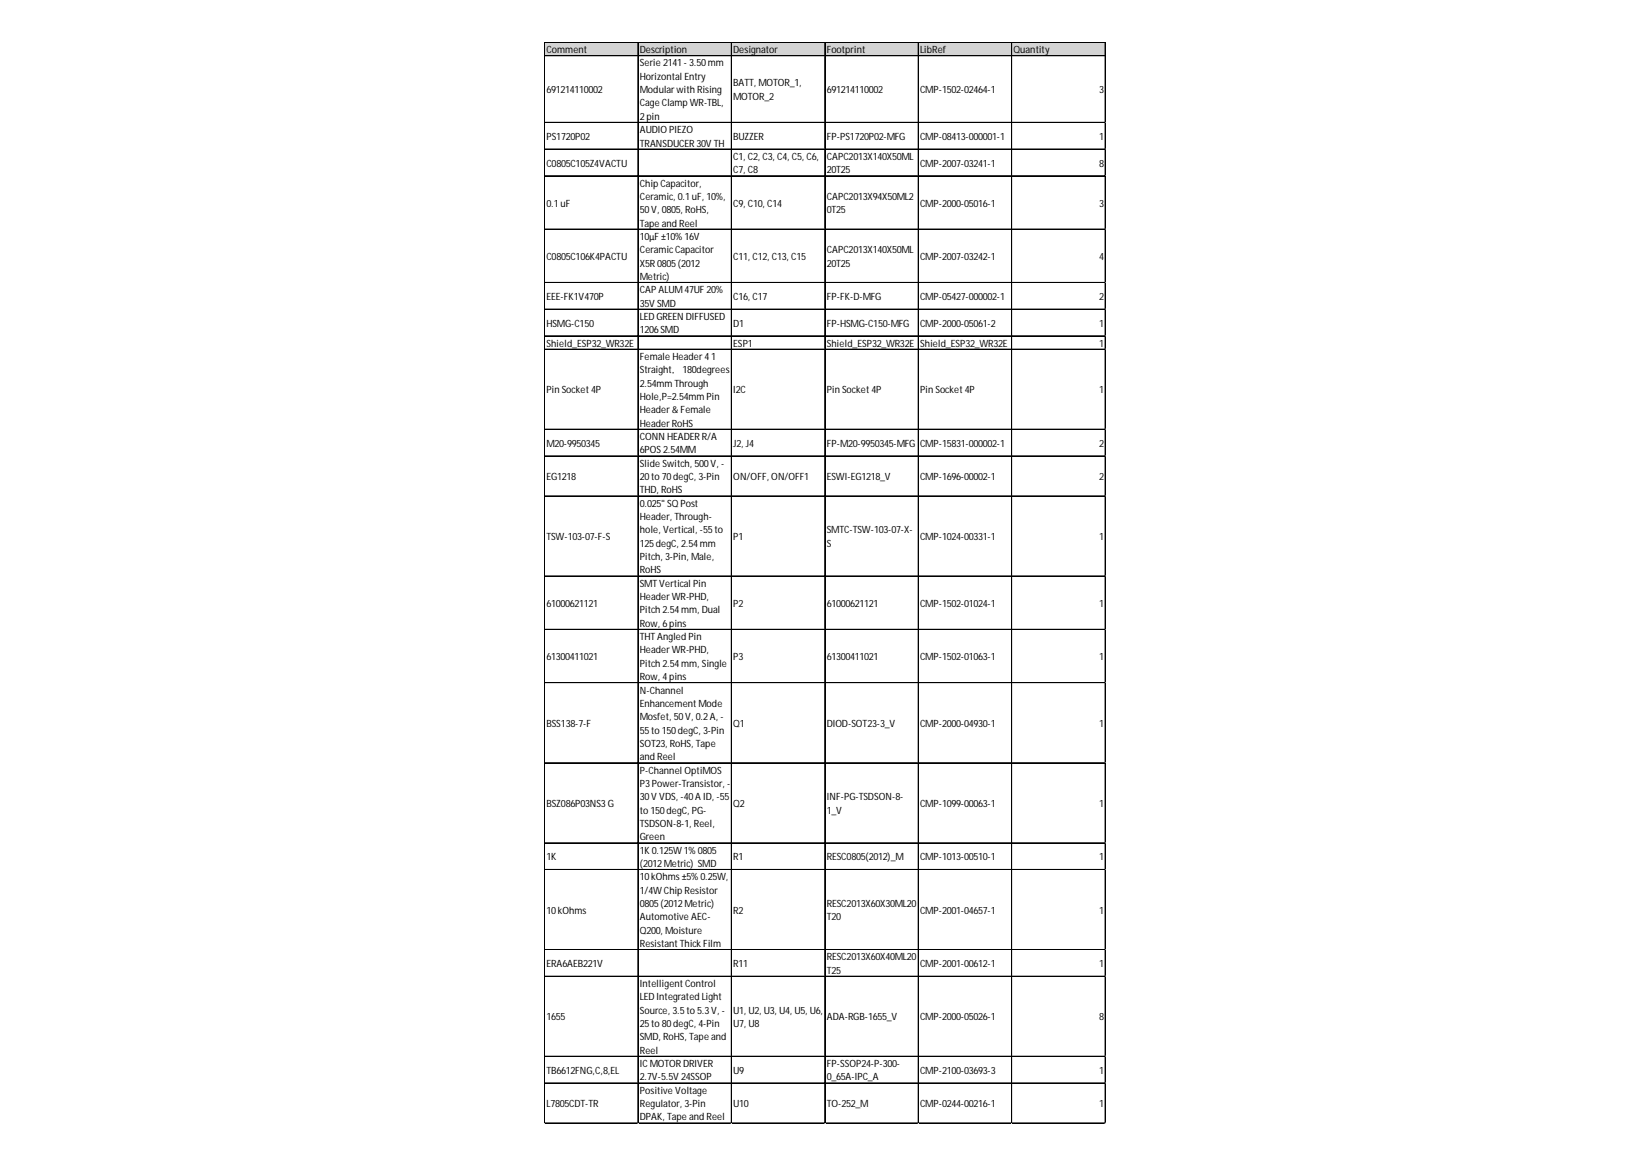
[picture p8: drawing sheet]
<svg xmlns="http://www.w3.org/2000/svg" width="297mm" height="210mm" viewBox="0 0 297 210" stroke-linecap="round" stroke-linejoin="round" font-family="sans-serif">
<defs><g id="words">
<g font-size="1.8">
<text x="98.3" y="9.6">Comment</text>
<text x="115.1" y="9.6">Description</text>
<text x="115.1" y="12">Serie 2141- 3.50mm</text>
<text x="131.9" y="9.6">Designator</text>
<text x="148.7" y="9.6">Footprint</text>
<text x="165.6" y="9.6">LibRef</text>
<text x="182.4" y="9.6">Quantity</text>
<text x="98.3" y="16.8">691214110002</text>
<text x="115.1" y="14.4">Horizontal Entry</text>
<text x="115.1" y="16.8">Modularwith Rising</text>
<text x="131.9" y="15.6">BATT, MOTOR_1,</text>
<text x="131.9" y="18">MOTOR_2</text>
<text x="148.7" y="16.8">691214110002</text>
<text x="165.6" y="16.8">CMP-1502-02464-1</text>
<text x="197.7" y="16.8">3</text>
<text x="115.1" y="19.2">Cage Clamp WR-TBL,</text>
<text x="115.1" y="21.6">2pin</text>
<text x="115.1" y="24">AUDIO PIEZO</text>
<text x="98.3" y="25.2">PS1720P02</text>
<text x="98.3" y="30">C0805C105Z4VACTU</text>
<text x="115.1" y="26.4">TRANSDUCER30V TH</text>
<text x="131.9" y="25.2">BUZZER</text>
<text x="131.9" y="28.8">C1, C2, C3, C4, C5, C6,</text>
<text x="148.7" y="25.2">FP-PS1720P02-MFG</text>
<text x="148.7" y="28.8">CAPC2013X140X50ML</text>
<text x="165.6" y="25.2">CMP-08413-000001-1</text>
<text x="165.6" y="30">CMP-2007-03241-1</text>
<text x="197.7" y="25.2">1</text>
<text x="197.7" y="30">8</text>
<text x="115.1" y="33.6">Chip Capacitor,</text>
<text x="115.1" y="36">Ceramic, 0.1uF, 10%,</text>
<text x="131.9" y="31.2">C7, C8</text>
<text x="148.7" y="31.2">20T25</text>
<text x="148.7" y="36">CAPC2013X94X50ML2</text>
<text x="98.3" y="37.2">0.1uF</text>
<text x="115.1" y="38.4">50V, 0805, RoHS,</text>
<text x="115.1" y="40.8">Tape and Reel</text>
<text x="131.9" y="37.2">C9, C10, C14</text>
<text x="148.7" y="38.4">0T25</text>
<text x="165.6" y="37.2">CMP-2000-05016-1</text>
<text x="197.7" y="37.2">3</text>
<text x="98.3" y="46.8">C0805C106K4PACTU</text>
<text x="115.1" y="43.2">10µF ±10%16V</text>
<text x="115.1" y="45.6">CeramicCapacitor</text>
<text x="115.1" y="48">X5R0805(2012</text>
<text x="131.9" y="46.8">C11, C12, C13, C15</text>
<text x="148.7" y="45.6">CAPC2013X140X50ML</text>
<text x="148.7" y="48">20T25</text>
<text x="165.6" y="46.8">CMP-2007-03242-1</text>
<text x="197.7" y="46.8">4</text>
<text x="98.3" y="53.9">EEE-FK1V470P</text>
<text x="115.1" y="50.4">Metric)</text>
<text x="115.1" y="52.7">CAPALUM47UF 20%</text>
<text x="131.9" y="53.9">C16, C17</text>
<text x="148.7" y="53.9">FP-FK-D-MFG</text>
<text x="165.6" y="53.9">CMP-05427-000002-1</text>
<text x="197.7" y="53.9">2</text>
<text x="98.3" y="58.7">HSMG-C150</text>
<text x="115.1" y="55.1">35V SMD</text>
<text x="115.1" y="57.5">LED GREEN DIFFUSED</text>
<text x="115.1" y="59.9">1206SMD</text>
<text x="131.9" y="58.7">D1</text>
<text x="148.7" y="58.7">FP-HSMG-C150-MFG</text>
<text x="165.6" y="58.7">CMP-2000-05061-2</text>
<text x="197.7" y="58.7">1</text>
<text x="98.3" y="62.3">Shield_ESP32_WR32E</text>
<text x="115.1" y="64.7">Female Header41</text>
<text x="131.9" y="62.3">ESP1</text>
<text x="148.7" y="62.3">Shield_ESP32_WR32E</text>
<text x="165.6" y="62.3">Shield_ESP32_WR32E</text>
<text x="197.7" y="62.3">1</text>
<text x="98.3" y="70.7">Pin Socket4P</text>
<text x="115.1" y="67.1">Straight，180degrees</text>
<text x="115.1" y="69.5">2.54mm Through</text>
<text x="115.1" y="71.9">Hole,P=2.54mm Pin</text>
<text x="131.9" y="70.7">I2C</text>
<text x="148.7" y="70.7">Pin Socket4P</text>
<text x="165.6" y="70.7">Pin Socket4P</text>
<text x="197.7" y="70.7">1</text>
<text x="115.1" y="74.3">Header&amp; Female</text>
<text x="115.1" y="76.7">HeaderRoHS</text>
<text x="98.3" y="80.3">M20-9950345</text>
<text x="115.1" y="79.1">CONN HEADERR/A</text>
<text x="115.1" y="81.5">6POS2.54MM</text>
<text x="115.1" y="83.9">Slide Switch, 500V, -</text>
<text x="131.9" y="80.3">J2, J4</text>
<text x="148.7" y="80.3">FP-M20-9950345-MFG</text>
<text x="165.6" y="80.3">CMP-15831-000002-1</text>
<text x="197.7" y="80.3">2</text>
<text x="98.3" y="86.3">EG1218</text>
<text x="115.1" y="86.3">20to 70degC, 3-Pin</text>
<text x="115.1" y="88.7">THD, RoHS</text>
<text x="131.9" y="86.3">ON/OFF, ON/OFF1</text>
<text x="148.7" y="86.3">ESWI-EG1218_V</text>
<text x="165.6" y="86.3">CMP-1696-00002-1</text>
<text x="197.7" y="86.3">2</text>
<text x="115.1" y="91.1">0.025&quot; SQ Post</text>
<text x="115.1" y="93.5">Header, Through-</text>
<text x="115.1" y="95.9">hole, Vertical, -55to</text>
<text x="148.7" y="95.9">SMTC-TSW-103-07-X-</text>
<text x="98.3" y="97.1">TSW-103-07-F-S</text>
<text x="115.1" y="98.3">125degC, 2.54mm</text>
<text x="115.1" y="100.7">Pitch, 3-Pin, Male,</text>
<text x="131.9" y="97.1">P1</text>
<text x="148.7" y="98.3">S</text>
<text x="165.6" y="97.1">CMP-1024-00331-1</text>
<text x="197.7" y="97.1">1</text>
<text x="115.1" y="103.1">RoHS</text>
<text x="115.1" y="105.5">SMTVertical Pin</text>
<text x="115.1" y="107.9">HeaderWR-PHD,</text>
<text x="98.3" y="109.1">61000621121</text>
<text x="115.1" y="110.3">Pitch 2.54mm, Dual</text>
<text x="115.1" y="112.7">Row, 6pins</text>
<text x="131.9" y="109.1">P2</text>
<text x="148.7" y="109.1">61000621121</text>
<text x="165.6" y="109.1">CMP-1502-01024-1</text>
<text x="197.7" y="109.1">1</text>
<text x="98.3" y="118.7">61300411021</text>
<text x="115.1" y="115.1">THTAngled Pin</text>
<text x="115.1" y="117.5">HeaderWR-PHD,</text>
<text x="115.1" y="119.9">Pitch 2.54mm, Single</text>
<text x="131.9" y="118.7">P3</text>
<text x="148.7" y="118.7">61300411021</text>
<text x="165.6" y="118.7">CMP-1502-01063-1</text>
<text x="197.7" y="118.7">1</text>
<text x="115.1" y="122.3">Row, 4pins</text>
<text x="115.1" y="124.7">N-Channel</text>
<text x="98.3" y="130.7">BSS138-7-F</text>
<text x="115.1" y="127.1">EnhancementMode</text>
<text x="115.1" y="129.5">Mosfet, 50V, 0.2A, -</text>
<text x="115.1" y="131.9">55to 150degC, 3-Pin</text>
<text x="131.9" y="130.7">Q1</text>
<text x="148.7" y="130.7">DIOD-SOT23-3_V</text>
<text x="165.6" y="130.7">CMP-2000-04930-1</text>
<text x="197.7" y="130.7">1</text>
<text x="115.1" y="134.3">SOT23, RoHS, Tape</text>
<text x="115.1" y="136.7">and Reel</text>
<text x="115.1" y="139.1">P-Channel OptiMOS</text>
<text x="115.1" y="141.5">P3Power-Transistor, -</text>
<text x="115.1" y="143.9">30V VDS, -40A ID, -55</text>
<text x="148.7" y="143.9">INF-PG-TSDSON-8-</text>
<text x="98.3" y="145.1">BSZ086P03NS3G</text>
<text x="115.1" y="146.3">to 150degC, PG-</text>
<text x="115.1" y="148.7">TSDSON-8-1, Reel,</text>
<text x="131.9" y="145.1">Q2</text>
<text x="148.7" y="146.3">1_V</text>
<text x="165.6" y="145.1">CMP-1099-00063-1</text>
<text x="197.7" y="145.1">1</text>
<text x="98.3" y="154.7">1K</text>
<text x="115.1" y="151.1">Green</text>
<text x="115.1" y="153.5">1K0.125W1%0805</text>
<text x="115.1" y="155.9">(2012Metric) SMD</text>
<text x="131.9" y="154.7">R1</text>
<text x="148.7" y="154.7">RESC0805(2012)_M</text>
<text x="165.6" y="154.7">CMP-1013-00510-1</text>
<text x="197.7" y="154.7">1</text>
<text x="115.1" y="158.3">10kOhms±5%0.25W,</text>
<text x="115.1" y="160.7">1/4WChip Resistor</text>
<text x="98.3" y="164.3">10kOhms</text>
<text x="115.1" y="163.1">0805(2012Metric)</text>
<text x="115.1" y="165.5">Automotive AEC-</text>
<text x="115.1" y="167.9">Q200, Moisture</text>
<text x="131.9" y="164.3">R2</text>
<text x="148.7" y="163.1">RESC2013X60X30ML20</text>
<text x="148.7" y="165.5">T20</text>
<text x="165.6" y="164.3">CMP-2001-04657-1</text>
<text x="197.7" y="164.3">1</text>
<text x="98.3" y="173.9">ERA6AEB221V</text>
<text x="115.1" y="170.3">ResistantThickFilm</text>
<text x="131.9" y="173.9">R11</text>
<text x="148.7" y="172.7">RESC2013X60X40ML20</text>
<text x="165.6" y="173.9">CMP-2001-00612-1</text>
<text x="197.7" y="173.9">1</text>
<text x="115.1" y="177.5">IntelligentControl</text>
<text x="115.1" y="179.9">LED Integrated Light</text>
<text x="148.7" y="175.1">T25</text>
<text x="98.3" y="183.5">1655</text>
<text x="115.1" y="182.3">Source, 3.5to 5.3V, -</text>
<text x="115.1" y="184.7">25to 80degC, 4-Pin</text>
<text x="131.9" y="182.3">U1, U2, U3, U4, U5, U6,</text>
<text x="131.9" y="184.7">U7, U8</text>
<text x="148.7" y="183.5">ADA-RGB-1655_V</text>
<text x="165.6" y="183.5">CMP-2000-05026-1</text>
<text x="197.7" y="183.5">8</text>
<text x="115.1" y="187.1">SMD, RoHS, Tape and</text>
<text x="115.1" y="189.5">Reel</text>
<text x="115.1" y="191.9">ICMOTORDRIVER</text>
<text x="148.7" y="191.9">FP-SSOP24-P-300-</text>
<text x="98.3" y="193.1">TB6612FNG,C,8,EL</text>
<text x="115.1" y="194.3">2.7V-5.5V 24SSOP</text>
<text x="115.1" y="196.7">Positive Voltage</text>
<text x="131.9" y="193.1">U9</text>
<text x="148.7" y="194.3">0_65A-IPC_A</text>
<text x="165.6" y="193.1">CMP-2100-03693-3</text>
<text x="197.7" y="193.1">1</text>
<text x="98.3" y="199.1">L7805CDT-TR</text>
<text x="115.1" y="199.1">Regulator, 3-Pin</text>
<text x="115.1" y="201.5">DPAK, Tape and Reel</text>
<text x="131.9" y="199.1">U10</text>
<text x="148.7" y="199.1">TO-252_M</text>
<text x="165.6" y="199.1">CMP-0244-00216-1</text>
<text x="197.7" y="199.1">1</text>
</g>
</g></defs>
<path d="M98 7.7h101v2.4h-101z" fill="#d3d3d3"/>
<g fill="none" stroke="#000" stroke-width=".18">
<path d="M97.9 7.6v194.5M98 7.6v194.5M98.1 7.6h100.8M98.1 7.7h100.8M98.1 10h100.8M98.1 10.1h100.8M114.8 7.7v194.4M131.6 7.7v194.4M148.4 7.7v194.4M165.2 7.7v194.4M165.3 7.7v194.4M182 7.7v194.4"/>
<path d="M182.1 7.7v194.4M198.8 7.7v194.4M198.9 7.7v194.4M98.1 22h100.8M98.1 22.1h100.8M98.1 26.8h100.8M98.1 26.9h100.8M98.1 31.6h100.8M98.1 31.7h100.8M98.1 41.2h100.8M98.1 41.3h100.8M98.1 50.8h100.8"/>
<path d="M98.1 50.9h100.8M98.1 55.6h100.8M98.1 55.7h100.8M98.1 60.4h100.8M98.1 60.5h100.8M98.1 62.8h100.8M98.1 62.9h100.8M98.1 77.2h100.8M98.1 77.3h100.8M98.1 82h100.8M98.1 82.1h100.8M98.1 89.2h100.8"/>
<path d="M98.1 89.3h100.8M98.1 103.6h100.8M98.1 113.2h100.8M98.1 122.8h100.8M98.1 137.2h100.8M98.1 151.6h100.8M98.1 156.4h100.8M98.1 170.8h100.8M98.1 175.6h100.8M98.1 190h100.8M98.1 194.8h100.8M98.1 202h100.8"/>
</g>
<path d="M97.9 202.1h.1" fill="none" stroke="#d4d4d4" stroke-width=".18"/>
<path d="M97.9 202.1h.2z" fill="#d4d4d4"/>
<path d="M114.8 202.1h.1" fill="none" stroke="#d4d4d4" stroke-width=".18"/>
<path d="M114.8 202.1h.1z" fill="#d4d4d4"/>
<path d="M131.6 202.1h.1" fill="none" stroke="#d4d4d4" stroke-width=".18"/>
<path d="M131.6 202.1h.1z" fill="#d4d4d4"/>
<path d="M148.4 202.1h.1" fill="none" stroke="#d4d4d4" stroke-width=".18"/>
<path d="M148.4 202.1h.1z" fill="#d4d4d4"/>
<path d="M165.2 202.1h.1" fill="none" stroke="#d4d4d4" stroke-width=".18"/>
<path d="M165.2 202.1h.1z" fill="#d4d4d4"/>
<path d="M182 202.1h.1" fill="none" stroke="#d4d4d4" stroke-width=".18"/>
<path d="M182 202.1h.1z" fill="#d4d4d4"/>
<path d="M198.8 202.1h.1" fill="none" stroke="#d4d4d4" stroke-width=".18"/>
<path d="M198.8 202.1h.1z" fill="#d4d4d4"/>
<path d="M198.9 22h.1" fill="none" stroke="#d4d4d4" stroke-width=".18"/>
<path d="M198.9 22l.1 .1z" fill="#d4d4d4"/>
<path d="M198.9 26.8h.1" fill="none" stroke="#d4d4d4" stroke-width=".18"/>
<path d="M198.9 26.8l.1 .1z" fill="#d4d4d4"/>
<path d="M198.9 31.6h.1" fill="none" stroke="#d4d4d4" stroke-width=".18"/>
<path d="M198.9 31.6l.1 .1z" fill="#d4d4d4"/>
<path d="M198.9 41.2h.1" fill="none" stroke="#d4d4d4" stroke-width=".18"/>
<path d="M198.9 41.2l.1 .1z" fill="#d4d4d4"/>
<path d="M198.9 50.8h.1" fill="none" stroke="#d4d4d4" stroke-width=".18"/>
<path d="M198.9 50.8l.1 .1z" fill="#d4d4d4"/>
<path d="M198.9 55.6h.1" fill="none" stroke="#d4d4d4" stroke-width=".18"/>
<path d="M198.9 55.6l.1 .1z" fill="#d4d4d4"/>
<path d="M198.9 60.4h.1" fill="none" stroke="#d4d4d4" stroke-width=".18"/>
<path d="M198.9 60.4l.1 .1z" fill="#d4d4d4"/>
<path d="M198.9 62.8h.1" fill="none" stroke="#d4d4d4" stroke-width=".18"/>
<path d="M198.9 62.8l.1 .1z" fill="#d4d4d4"/>
<path d="M198.9 77.2h.1" fill="none" stroke="#d4d4d4" stroke-width=".18"/>
<path d="M198.9 77.2l.1 .1z" fill="#d4d4d4"/>
<path d="M198.9 82h.1" fill="none" stroke="#d4d4d4" stroke-width=".18"/>
<path d="M198.9 82l.1 .1z" fill="#d4d4d4"/>
<path d="M198.9 89.2h.1" fill="none" stroke="#d4d4d4" stroke-width=".18"/>
<path d="M198.9 89.2l.1 .1z" fill="#d4d4d4"/>
<path d="M198.9 103.6h.1" fill="none" stroke="#d4d4d4" stroke-width=".18"/>
<path d="M198.9 103.6l.1 .1z" fill="#d4d4d4"/>
<path d="M198.9 113.2h.1" fill="none" stroke="#d4d4d4" stroke-width=".18"/>
<path d="M198.9 113.2l.1 .1z" fill="#d4d4d4"/>
<path d="M198.9 122.8h.1" fill="none" stroke="#d4d4d4" stroke-width=".18"/>
<path d="M198.9 122.8l.1 .1z" fill="#d4d4d4"/>
<path d="M198.9 137.2h.1" fill="none" stroke="#d4d4d4" stroke-width=".18"/>
<path d="M198.9 137.2l.1 .1z" fill="#d4d4d4"/>
<path d="M198.9 151.6h.1" fill="none" stroke="#d4d4d4" stroke-width=".18"/>
<path d="M198.9 151.6l.1 .1z" fill="#d4d4d4"/>
<path d="M198.9 156.4h.1" fill="none" stroke="#d4d4d4" stroke-width=".18"/>
<path d="M198.9 156.4l.1 .1z" fill="#d4d4d4"/>
<path d="M198.9 170.8h.1" fill="none" stroke="#d4d4d4" stroke-width=".18"/>
<path d="M198.9 170.8l.1 .1z" fill="#d4d4d4"/>
<path d="M198.9 175.6h.1" fill="none" stroke="#d4d4d4" stroke-width=".18"/>
<path d="M198.9 175.6l.1 .1z" fill="#d4d4d4"/>
<path d="M198.9 190h.1" fill="none" stroke="#d4d4d4" stroke-width=".18"/>
<path d="M198.9 190l.1 .1z" fill="#d4d4d4"/>
<path d="M198.9 194.8h.1" fill="none" stroke="#d4d4d4" stroke-width=".18"/>
<path d="M198.9 194.8l.1 .1z" fill="#d4d4d4"/>
<path d="M198.9 202h.1" fill="none" stroke="#d4d4d4" stroke-width=".18"/>
<path d="M198.9 202l.1 .1z" fill="#d4d4d4"/>
<use href="#words"/>
</svg>
